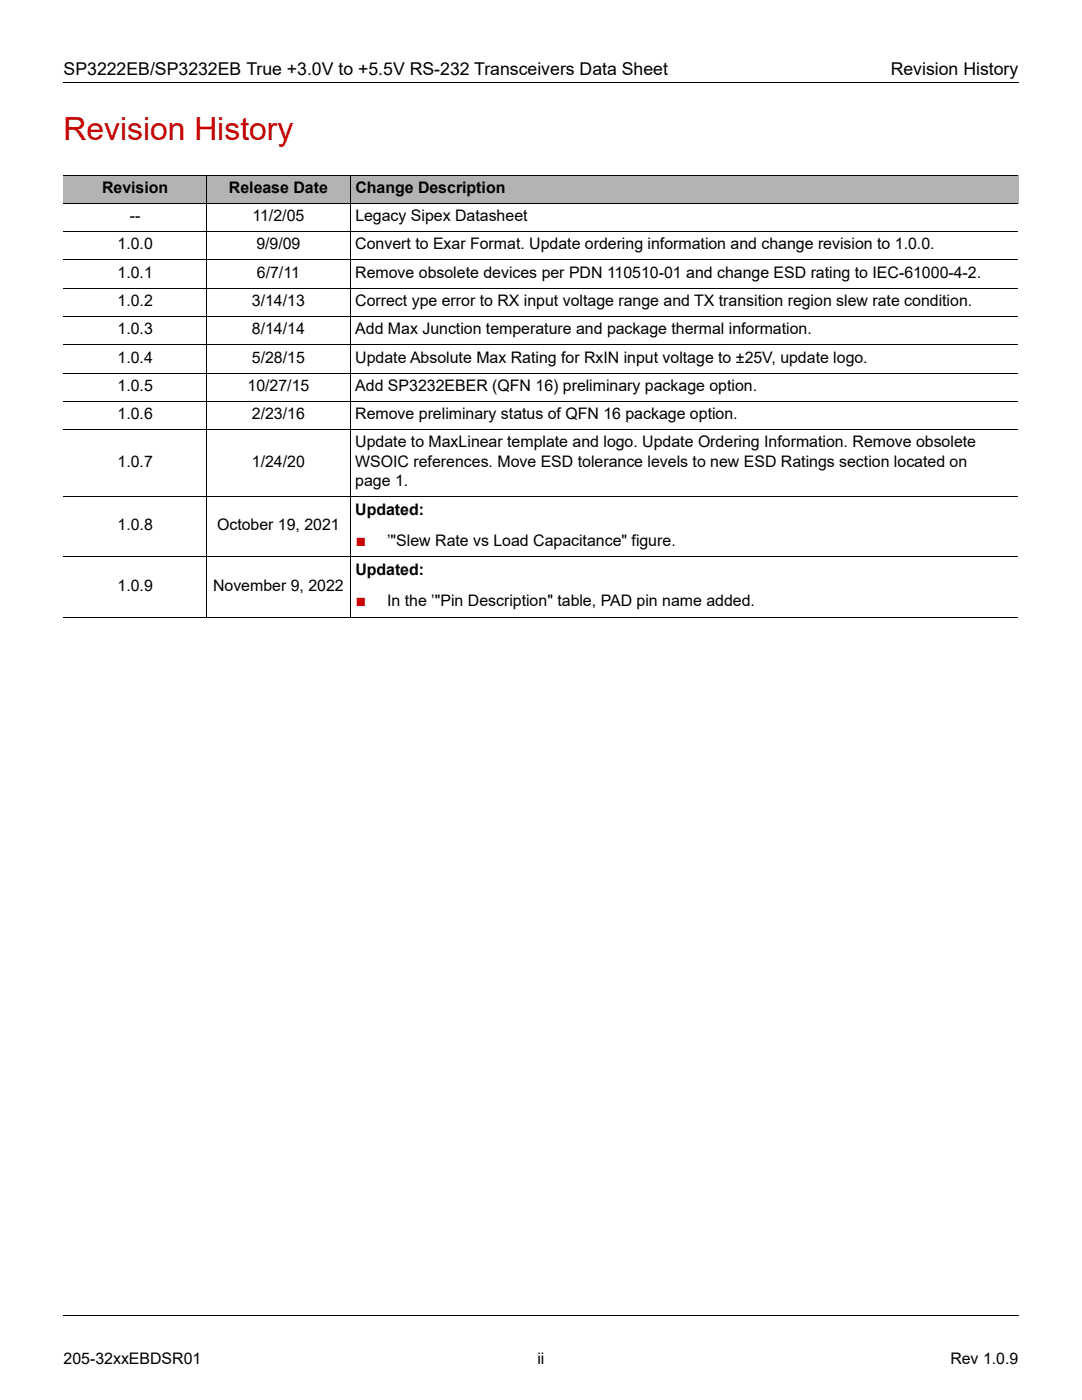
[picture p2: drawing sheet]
<svg xmlns="http://www.w3.org/2000/svg" width="216mm" height="279mm" viewBox="0 0 216 279" stroke-linecap="round" stroke-linejoin="round" font-family="sans-serif">
<defs><g id="words">
<text font-size="6.3" fill="#c00" x="12.7" y="27.9">Revision History</text>
<g font-size="3.5">
<text x="12.7" y="15">SP3222EB/SP3232EB True +3.0V to +5.5V RS-232 Transceivers Data Sheet</text>
<text x="177.7" y="15">Revision History</text>
</g>
<g font-size="3.5" fill="#c00">
<text x="70.9" y="108.9">■</text>
<text x="70.9" y="120.9">■</text>
</g>
<g font-size="3.2">
<text x="20.4" y="38.5">Revision</text>
<text x="45.7" y="38.5">Release Date</text>
<text x="70.9" y="38.5">Change Description</text>
<text x="25.9" y="44.1">--</text>
<text x="50.4" y="44.1">11/2/05</text>
<text x="70.9" y="44.1">Legacy Sipex Datasheet</text>
<text x="23.5" y="49.8">1.0.0</text>
<text x="51.1" y="49.8">9/9/09</text>
<text x="70.9" y="49.8">Convert to Exar Format. Update ordering information and change revision to 1.0.0.</text>
<text x="23.5" y="55.4">1.0.1</text>
<text x="51.3" y="55.4">6/7/11</text>
<text x="70.9" y="55.4">Remove obsolete devices per PDN 110510-01 and change ESD rating to IEC-61000-4-2.</text>
<text x="23.5" y="61.1">1.0.2</text>
<text x="50.3" y="61.1">3/14/13</text>
<text x="70.9" y="61.1">Correct ype error to RX input voltage range and TX transition region slew rate condition.</text>
<text x="23.5" y="66.7">1.0.3</text>
<text x="50.3" y="66.7">8/14/14</text>
<text x="70.9" y="66.7">Add Max Junction temperature and package thermal information.</text>
<text x="23.5" y="72.3">1.0.4</text>
<text x="23.5" y="78">1.0.5</text>
<text x="49.4" y="78">10/27/15</text>
<text x="50.3" y="72.3">5/28/15</text>
<text x="70.9" y="72.3">Update Absolute Max Rating for RxIN input voltage to ±25V, update logo.</text>
<text x="70.9" y="78">Add SP3232EBER (QFN 16) preliminary package option.</text>
<text x="23.5" y="83.6">1.0.6</text>
<text x="50.3" y="83.6">2/23/16</text>
<text x="70.9" y="83.6">Remove preliminary status of QFN 16 package option.</text>
<text x="70.9" y="89.3">Update to MaxLinear template and logo. Update Ordering Information. Remove obsolete</text>
<text x="23.5" y="93.2">1.0.7</text>
<text x="50.3" y="93.2">1/24/20</text>
<text x="70.9" y="93.2">WSOIC references. Move ESD tolerance levels to new ESD Ratings section located on</text>
<text x="70.9" y="97">page 1.</text>
<text x="23.5" y="105.9">1.0.8</text>
<text x="43.3" y="105.9">October 19, 2021</text>
<text x="70.9" y="102.7">Updated:</text>
<text x="77.3" y="108.9">’&quot;Slew Rate vs Load Capacitance&quot; figure.</text>
<text x="23.5" y="117.9">1.0.9</text>
<text x="42.5" y="117.9">November 9, 2022</text>
<text x="70.9" y="114.7">Updated:</text>
<text x="77.3" y="120.9">In the ’&quot;Pin Description&quot; table, PAD pin name added.</text>
<text x="12.7" y="272.2">205-32xxEBDSR01</text>
<text x="107.2" y="272.2">ii</text>
<text x="189.6" y="272.2">Rev 1.0.9</text>
</g>
</g></defs>
<path d="M12.7 16.4h190.5M12.7 262.5h190.5" fill="none" stroke="#000" stroke-width=".2"/>
<g fill="#b3b3b3">
<path d="M12.7 34.9h28.6v5.7h-28.6z"/>
<path d="M41.3 34.9h28.5v5.7h-28.5z"/>
<path d="M69.8 34.9h133.4v5.7h-133.4z"/>
</g>
<g fill="none" stroke="#000" stroke-width=".2">
<path d="M12.7 34.9h190.5M41.3 34.9v88.3M69.8 34.9v88.3M12.7 40.6h190.5M12.7 46.2h190.5M12.7 51.9h190.5M12.7 57.5h190.5M12.7 63.2h190.5M12.7 68.8h190.5M12.7 74.5h190.5M12.7 80.1h190.5M12.7 85.7h190.5"/>
<path d="M12.7 99.2h190.5M12.7 111.1h190.5M12.7 123.1h190.5"/>
</g>
<use href="#words"/>
</svg>
